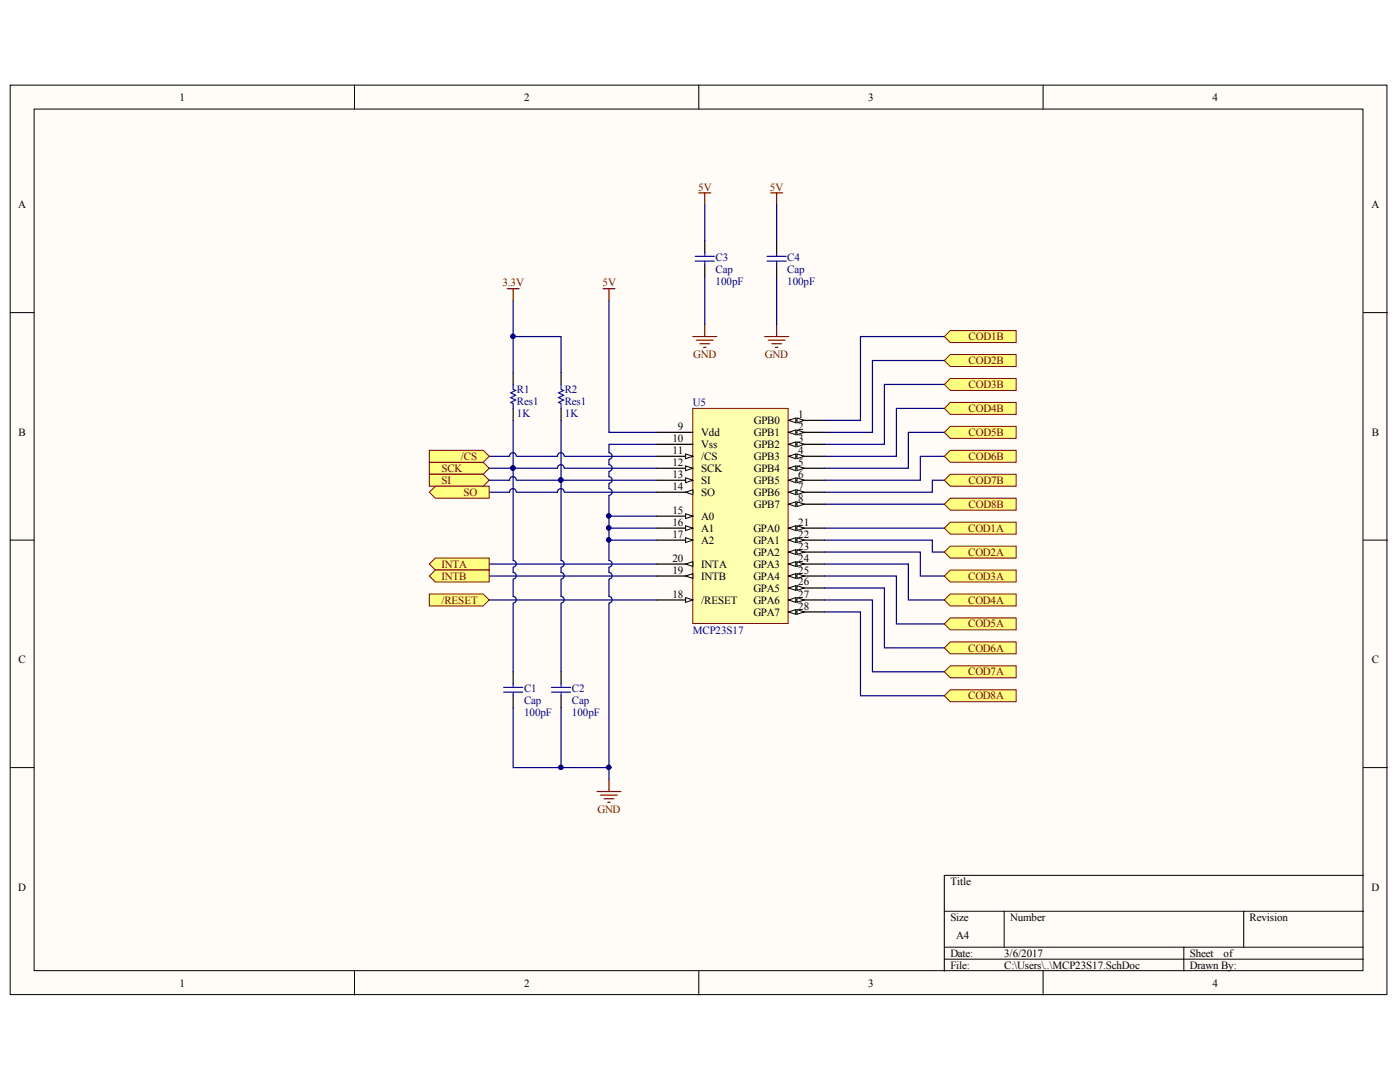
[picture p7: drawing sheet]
<svg xmlns="http://www.w3.org/2000/svg" width="279mm" height="216mm" viewBox="0 0 279 216" stroke-linecap="round" stroke-linejoin="round" font-family="sans-serif">
<defs><g id="words">
<g font-size="2.2">
<text x="35.9" y="20.1">1</text>
<text x="104.6" y="20.1">2</text>
<text x="173.3" y="20.1">3</text>
<text x="242" y="20.1">4</text>
<text x="3.6" y="41.6">A</text>
<text x="273.7" y="41.6">A</text>
<text x="159.3" y="83.4">1</text>
<text x="3.7" y="87">B</text>
<text x="134.2" y="88.2">10</text>
<text x="135.3" y="85.8">9</text>
<text x="139.9" y="87">Vdd</text>
<text x="139.9" y="89.3">Vss</text>
<text x="150.4" y="84.6">GPB0</text>
<text x="150.4" y="87">GPB1</text>
<text x="150.4" y="89.3">GPB2</text>
<text x="159.3" y="85.8">2</text>
<text x="159.3" y="88.2">3</text>
<text x="273.8" y="87">B</text>
<text x="134.2" y="90.6">11</text>
<text x="134.2" y="93">12</text>
<text x="134.2" y="95.4">13</text>
<text x="139.9" y="91.8">/CS</text>
<text x="139.9" y="94.2">SCK</text>
<text x="150.4" y="91.8">GPB3</text>
<text x="150.4" y="94.2">GPB4</text>
<text x="159.3" y="90.6">4</text>
<text x="159.3" y="93">5</text>
<text x="159.3" y="95.4">6</text>
<text x="134.2" y="97.7">14</text>
<text x="139.9" y="96.5">SI</text>
<text x="139.9" y="99">SO</text>
<text x="150.4" y="96.5">GPB5</text>
<text x="150.4" y="99">GPB6</text>
<text x="150.4" y="101.4">GPB7</text>
<text x="159.3" y="97.7">7</text>
<text x="159.3" y="100.2">8</text>
<text x="134.2" y="102.5">15</text>
<text x="134.2" y="104.9">16</text>
<text x="134.2" y="107.3">17</text>
<text x="139.9" y="103.7">A0</text>
<text x="139.9" y="106.1">A1</text>
<text x="150.3" y="106.1">GPA0</text>
<text x="159.3" y="104.9">21</text>
<text x="159.3" y="107.3">22</text>
<text x="134.2" y="112.1">20</text>
<text x="139.9" y="108.5">A2</text>
<text x="139.9" y="113.3">INTA</text>
<text x="150.3" y="108.5">GPA1</text>
<text x="150.3" y="110.9">GPA2</text>
<text x="150.3" y="113.3">GPA3</text>
<text x="159.3" y="109.7">23</text>
<text x="159.3" y="112.1">24</text>
<text x="134.2" y="114.5">19</text>
<text x="134.2" y="119.3">18</text>
<text x="139.9" y="115.6">INTB</text>
<text x="150.3" y="115.6">GPA4</text>
<text x="150.3" y="118.1">GPA5</text>
<text x="159.3" y="114.5">25</text>
<text x="159.3" y="116.8">26</text>
<text x="159.3" y="119.3">27</text>
<text x="139.9" y="120.5">/RESET</text>
<text x="150.3" y="120.5">GPA6</text>
<text x="150.3" y="122.8">GPA7</text>
<text x="159.3" y="121.6">28</text>
<text x="3.7" y="132.4">C</text>
<text x="273.8" y="132.4">C</text>
<text x="3.6" y="177.8">D</text>
<text x="189.7" y="176.6">Title</text>
<text x="273.7" y="177.8">D</text>
<text x="189.7" y="183.8">Size</text>
<text x="201.6" y="183.8">Number</text>
<text x="249.4" y="183.8">Revision</text>
<text x="189.7" y="191">Date:</text>
<text x="190.8" y="187.3">A4</text>
<text x="200.4" y="191">3/6/2017</text>
<text x="237.4" y="191">Sheet</text>
<text x="244.2" y="191">of</text>
<text x="35.9" y="196.9">1</text>
<text x="104.6" y="196.9">2</text>
<text x="173.3" y="196.9">3</text>
<text x="189.7" y="193.3">File:</text>
<text x="200.4" y="193.3">C:\Users\..\MCP23S17.SchDoc</text>
<text x="237.4" y="193.3">Drawn By:</text>
<text x="242" y="196.9">4</text>
</g>
<g font-size="2.2" fill="#800000">
<text x="139.4" y="38">5V</text>
<text x="153.6" y="38">5V</text>
<text x="100.3" y="57.1">3.3V</text>
<text x="120.2" y="57.1">5V</text>
<text x="138.3" y="71.4">GND</text>
<text x="152.6" y="71.4">GND</text>
<text x="193.3" y="67.9">COD1B</text>
<text x="193.3" y="72.7">COD2B</text>
<text x="193.3" y="77.4">COD3B</text>
<text x="193.3" y="82.2">COD4B</text>
<text x="193.3" y="87">COD5B</text>
<text x="88.1" y="94.2">SCK</text>
<text x="92" y="91.8">/CS</text>
<text x="193.3" y="91.8">COD6B</text>
<text x="88.1" y="96.5">SI</text>
<text x="92.5" y="99">SO</text>
<text x="193.3" y="96.5">COD7B</text>
<text x="193.3" y="101.4">COD8B</text>
<text x="193.2" y="106.1">COD1A</text>
<text x="88.1" y="113.3">INTA</text>
<text x="193.2" y="110.9">COD2A</text>
<text x="88.1" y="115.6">INTB</text>
<text x="193.2" y="115.6">COD3A</text>
<text x="88.1" y="120.5">/RESET</text>
<text x="193.2" y="120.5">COD4A</text>
<text x="193.2" y="125.2">COD5A</text>
<text x="193.2" y="130">COD6A</text>
<text x="193.2" y="134.7">COD7A</text>
<text x="193.2" y="139.6">COD8A</text>
<text x="119.2" y="162.3">GND</text>
</g>
<g font-size="2.2" fill="#000080">
<text x="142.8" y="52.2">C3</text>
<text x="157.1" y="52.2">C4</text>
<text x="142.8" y="56.9">100pF</text>
<text x="142.8" y="54.5">Cap</text>
<text x="157.1" y="56.9">100pF</text>
<text x="157.1" y="54.5">Cap</text>
<text x="103.2" y="83.2">1K</text>
<text x="103.2" y="78.4">R1</text>
<text x="103.2" y="80.8">Res1</text>
<text x="112.7" y="83.2">1K</text>
<text x="112.7" y="78.4">R2</text>
<text x="112.7" y="80.8">Res1</text>
<text x="138.3" y="81.1">U5</text>
<text x="138.3" y="126.5">MCP23S17</text>
<text x="104.6" y="142.9">100pF</text>
<text x="104.6" y="138.1">C1</text>
<text x="104.6" y="140.5">Cap</text>
<text x="114.2" y="142.9">100pF</text>
<text x="114.2" y="138.1">C2</text>
<text x="114.2" y="140.5">Cap</text>
</g>
</g></defs>
<g fill="#fffcf8" stroke="#000" stroke-width=".2">
<path d="M2 17h274.8v181.5h-274.8z"/>
<path d="M6.8 21.8h265.2v171.9h-265.2z"/>
</g>
<g fill="none" stroke="#000" stroke-width=".2">
<path d="M70.7 17v4.8M139.5 17v4.8M208.2 17v4.8M2 62.4h4.8M272.1 62.4h4.8M2 107.8h4.8M272.1 107.8h4.8M2 153.2h4.8M272.1 153.2h4.8M272.1 174.7h-83.6v19.1M70.7 193.8v4.8M139.5 193.8v4.8"/>
<path d="M188.5 181.8h83.6M188.5 189h83.6M188.5 191.4h83.6M200.4 181.8v7.2M208.2 193.8v4.8M236.3 189v4.8M248.2 181.8v7.2"/>
</g>
<g fill="none" stroke="#000080" stroke-width=".24">
<path d="M188.5 76.7h-12v12h-11.9M188.5 71.9h-14.4v14.4h-9.5M188.5 67.2h-16.8v16.7h-7.1M188.5 95.8h-2.4v2.4h-21.5M188.5 91h-4.8v4.8h-19.1M188.5 86.3h-7.2v7.1h-16.7M188.5 81.5h-9.6v9.5h-14.3M97.6 112.6h33.5M97.6 114.9h33.5M97.6 119.7h33.5M121.5 105.4h9.6M121.5 103h9.6"/>
<path d="M121.5 107.8h9.6M164.6 107.8h21.5v2.4h2.4M164.6 110.2h19.1v4.7h4.8M164.6 112.6h16.7v7.1h7.2M164.6 114.9h14.3v9.6h9.6M164.6 117.3h11.9v12h12M164.6 119.7h9.5v14.4h14.4M164.6 100.6h23.9M164.6 105.4h23.9M164.6 122.1h7.1v16.7h16.8"/>
</g>
<path d="M120.3 57.6h2.4M121.5 57.6v2.4M119.1 157.9h4.8M119.9 158.7h3.3M120.6 159.4h1.9M121.5 155.6v2.3M121.3 160.1h.5" fill="none" stroke="#800000" stroke-width=".24"/>
<g fill="#000080" stroke="#000080" stroke-width=".2">
<circle cx="121.5" cy="102.9" r=".43"/>
<circle cx="121.5" cy="105.3" r=".43"/>
<circle cx="121.5" cy="107.7" r=".43"/>
</g>
<g fill="#ffff80" stroke="#800000" stroke-width=".2">
<path d="M85.7 92.2h10.7l1.2 1.2-1.2 1.2h-10.7z" fill-rule="evenodd"/>
<path d="M85.7 94.6h10.7l1.2 1.2-1.2 1.2h-10.7z" fill-rule="evenodd"/>
<path d="M85.7 112.6l1.2-1.2h10.7v2.3h-10.7z" fill-rule="evenodd"/>
<path d="M85.7 114.9l1.2-1.2h10.7v2.4h-10.7z" fill-rule="evenodd"/>
<path d="M85.7 118.5h10.7l1.2 1.2-1.2 1.2h-10.7z" fill-rule="evenodd"/>
</g>
<path d="M140.7 48v2.4M140.7 52.8v2.4M155 48v2.4M155 52.8v2.4M102.4 74.3v2.4M112 74.3v2.4M102.4 81.5v2.4M112 81.5v2.4M102.4 134.1v2.3M102.4 138.8v2.4M112 134.1v2.3M112 138.8v2.4" fill="none" stroke="#000" stroke-width=".24"/>
<g fill="none" stroke="#00f" stroke-width=".24">
<path d="M138.7 52.1h3.9M138.7 51.2h3.9M140.7 50.4v.8M140.7 52.1v.7M153.1 52.1h3.8M153.1 51.2h3.8M155 50.4v.8M155 52.1v.7M102.4 76.7v1l.5 .2-1 .5 1 .5-1 .4 1 .5-1 .5 .5 .2v1M112 76.7v1l.5 .2-1 .5 1 .5-1 .4 1 .5-1 .5 .5 .2v1M100.5 138.1h3.8M100.5 137.2h3.8"/>
<path d="M102.4 136.4v.8M102.4 138.1v.7M110.1 138.1h3.8M110.1 137.2h3.8M112 136.4v.8M112 138.1v.7"/>
</g>
<g fill="none" stroke="#000080" stroke-width=".24">
<path d="M102.4 60v7.2M121.5 60v26.3h9.6M140.7 40.9v7.1M140.7 55.2v9.6M155 40.9v7.1M155 55.2v9.6M102.4 74.3v-7.1h9.6v7.1M102.4 83.9v27.9M103 98.2a.67 .67 0 0 0-.6-.7 .67 .67 0 0 0-.7 .7h-4.1M103 91a.67 .67 0 0 0-.6-.7 .67 .67 0 0 0-.7 .7h-4.1M112 83.9v27.9M112.6 98.2a.67 .67 0 0 0-.7-.7 .67 .67 0 0 0-.6 .7h-8.2"/>
<path d="M112.6 91a.67 .67 0 0 0-.7-.7 .67 .67 0 0 0-.6 .7h-8.2M112.7 98.2h18.4M112.7 91h18.4M102.4 111.8a.67 .67 0 0 1 .6 .7 .67 .67 0 0 1-.6 .7M102.4 113.3v.9a.67 .67 0 0 1 .6 .7 .67 .67 0 0 1-.6 .7M102.4 115.7v3.3a.67 .67 0 0 1 .6 .7 .67 .67 0 0 1-.6 .6M112 111.8a.67 .67 0 0 1 .6 .7 .67 .67 0 0 1-.6 .7M112 115.7v3.3a.67 .67 0 0 1 .6 .7 .67 .67 0 0 1-.6 .6M112 113.3v.9a.67 .67 0 0 1 .6 .7 .67 .67 0 0 1-.6 .7M102.4 120.4v13.7M112 120.4v13.7M102.4 141.2v12h19.1"/>
<path d="M112 141.2v12"/>
</g>
<g fill="#000080" stroke="#000080" stroke-width=".2">
<circle cx="102.4" cy="93.4" r=".43"/>
<circle cx="111.9" cy="153.1" r=".43"/>
<circle cx="111.9" cy="95.8" r=".43"/>
<circle cx="121.5" cy="153.1" r=".43"/>
<circle cx="102.4" cy="67.1" r=".43"/>
</g>
<g fill="none" stroke="#800000" stroke-width=".24">
<path d="M139.5 38.5h2.3M140.7 38.5v2.4M153.8 38.5h2.4M155 38.5v2.4M101.2 57.6h2.4M102.4 57.6v2.4M138.3 67.2h4.7M139 67.9h3.3M139.7 68.6h1.9M140.4 69.3h.5M140.7 64.8v2.4M152.6 67.2h4.8"/>
<path d="M153.3 67.9h3.4M154 68.6h2M154.8 69.3h.4M155 64.8v2.4"/>
</g>
<g fill="#ffff80" stroke="#800000" stroke-width=".2">
<path d="M85.7 98.2l1.2-1.2h10.7v2.4h-10.7z" fill-rule="evenodd"/>
<path d="M85.7 89.9h10.7l1.2 1.1-1.2 1.2h-10.7z" fill-rule="evenodd"/>
<path d="M188.5 67.2l1.2-1.2h13.1v2.4h-13.1z" fill-rule="evenodd"/>
<path d="M188.5 71.9l1.2-1.2h13.1v2.4h-13.1z" fill-rule="evenodd"/>
<path d="M188.5 76.7l1.2-1.2h13.1v2.4h-13.1z" fill-rule="evenodd"/>
<path d="M188.5 81.5l1.2-1.2h13.1v2.4h-13.1z" fill-rule="evenodd"/>
<path d="M188.5 86.3l1.2-1.2h13.1v2.4h-13.1z" fill-rule="evenodd"/>
<path d="M188.5 91l1.2-1.1h13.1v2.3h-13.1z" fill-rule="evenodd"/>
<path d="M188.5 95.8l1.2-1.2h13.1v2.4h-13.1z" fill-rule="evenodd"/>
<path d="M188.5 100.6l1.2-1.2h13.1v2.4h-13.1z" fill-rule="evenodd"/>
<path d="M188.5 105.4l1.2-1.2h13.1v2.4h-13.1z" fill-rule="evenodd"/>
<path d="M188.5 110.2l1.2-1.2h13.1v2.4h-13.1z" fill-rule="evenodd"/>
<path d="M188.5 114.9l1.2-1.2h13.1v2.4h-13.1z" fill-rule="evenodd"/>
<path d="M188.5 119.7l1.2-1.2h13.1v2.4h-13.1z" fill-rule="evenodd"/>
<path d="M188.5 124.5l1.2-1.2h13.1v2.4h-13.1z" fill-rule="evenodd"/>
<path d="M188.5 129.3l1.2-1.2h13.1v2.4h-13.1z" fill-rule="evenodd"/>
<path d="M188.5 134.1l1.2-1.2h13.1v2.3h-13.1z" fill-rule="evenodd"/>
<path d="M188.5 138.8l1.2-1.2h13.1v2.4h-13.1z" fill-rule="evenodd"/>
</g>
<g fill="none" stroke="#000080" stroke-width=".24">
<path d="M103 95.8a.67 .67 0 0 0-.6-.7 .67 .67 0 0 0-.7 .7h-4.1M103.1 95.8h28M112.6 93.4a.67 .67 0 0 0-.7-.7 .67 .67 0 0 0-.6 .7h-13.7M112.7 93.4h18.4M121.5 98.9v12.9M121.5 96.5v1a.67 .67 0 0 1 .7 .7 .67 .67 0 0 1-.7 .6M121.5 94.2v.9a.67 .67 0 0 1 .7 .7 .67 .67 0 0 1-.7 .6M121.5 91.8v.9a.67 .67 0 0 1 .7 .7 .67 .67 0 0 1-.7 .7M131.1 88.7h-9.6v1.6a.67 .67 0 0 1 .7 .7 .67 .67 0 0 1-.7 .7M121.5 111.8a.67 .67 0 0 1 .7 .7 .67 .67 0 0 1-.7 .7M121.5 115.7v3.3a.67 .67 0 0 1 .7 .7 .67 .67 0 0 1-.7 .6M121.5 113.3v.9a.67 .67 0 0 1 .7 .7 .67 .67 0 0 1-.7 .7"/>
<path d="M121.5 120.4v35.2"/>
</g>
<g fill="#000080" stroke="#000080" stroke-width=".2">
<circle cx="111.9" cy="95.8" r=".43"/>
<circle cx="102.4" cy="93.4" r=".43"/>
<circle cx="121.5" cy="153.1" r=".43"/>
<circle cx="121.5" cy="107.7" r=".43"/>
<circle cx="121.5" cy="105.3" r=".43"/>
<circle cx="121.5" cy="102.9" r=".43"/>
</g>
<path d="M138.3 81.5h19v42.9h-19z" fill="#ffffb0" stroke="#800000" stroke-width=".2"/>
<path d="M131.1 86.3h7.2M131.1 88.7h7.2M131.1 91h7.2" fill="none" stroke="#000" stroke-width=".24"/>
<path d="M136.8 90.6l1.5 .4-1.5 .5z" fill="#fffcf8" stroke="#000" stroke-width=".2"/>
<path d="M131.1 93.4h7.2" fill="none" stroke="#000" stroke-width=".24"/>
<path d="M136.8 93l1.5 .4-1.5 .5z" fill="#fffcf8" stroke="#000" stroke-width=".2"/>
<path d="M131.1 95.8h7.2" fill="none" stroke="#000" stroke-width=".24"/>
<path d="M136.8 95.3l1.5 .5-1.5 .5z" fill="#fffcf8" stroke="#000" stroke-width=".2"/>
<path d="M131.1 98.2h7.2" fill="none" stroke="#000" stroke-width=".24"/>
<path d="M136.8 98.2l1.5-.5v1z" fill="#fffcf8" stroke="#000" stroke-width=".2"/>
<path d="M131.1 103h7.2" fill="none" stroke="#000" stroke-width=".24"/>
<path d="M136.8 102.5l1.5 .5-1.5 .5z" fill="#fffcf8" stroke="#000" stroke-width=".2"/>
<path d="M131.1 105.4h7.2" fill="none" stroke="#000" stroke-width=".24"/>
<path d="M136.8 104.9l1.5 .5-1.5 .5z" fill="#fffcf8" stroke="#000" stroke-width=".2"/>
<path d="M131.1 107.8h7.2" fill="none" stroke="#000" stroke-width=".24"/>
<path d="M136.8 107.3l1.5 .5-1.5 .5z" fill="#fffcf8" stroke="#000" stroke-width=".2"/>
<path d="M131.1 112.6h7.2" fill="none" stroke="#000" stroke-width=".24"/>
<path d="M136.8 112.6l1.5-.5v.9z" fill="#fffcf8" stroke="#000" stroke-width=".2"/>
<path d="M131.1 114.9h7.2" fill="none" stroke="#000" stroke-width=".24"/>
<path d="M136.8 114.9l1.5-.4v.9z" fill="#fffcf8" stroke="#000" stroke-width=".2"/>
<path d="M131.1 119.7h7.2" fill="none" stroke="#000" stroke-width=".24"/>
<path d="M136.8 119.2l1.5 .5-1.5 .5z" fill="#fffcf8" stroke="#000" stroke-width=".2"/>
<path d="M157.4 83.9h7.2" fill="none" stroke="#000" stroke-width=".24"/>
<g fill="#fffcf8" stroke="#000" stroke-width=".2">
<path d="M157.4 83.9l1.4-.5v1z"/>
<path d="M159.1 83.4l1.4 .5-1.4 .5z"/>
</g>
<path d="M157.4 86.3h7.2" fill="none" stroke="#000" stroke-width=".24"/>
<g fill="#fffcf8" stroke="#000" stroke-width=".2">
<path d="M157.4 86.3l1.4-.5v.9z"/>
<path d="M159.1 85.8l1.4 .5-1.4 .4z"/>
</g>
<path d="M157.4 88.7h7.2" fill="none" stroke="#000" stroke-width=".24"/>
<g fill="#fffcf8" stroke="#000" stroke-width=".2">
<path d="M157.4 88.7l1.4-.5v.9z"/>
<path d="M159.1 88.2l1.4 .5-1.4 .4z"/>
</g>
<path d="M157.4 91h7.2" fill="none" stroke="#000" stroke-width=".24"/>
<g fill="#fffcf8" stroke="#000" stroke-width=".2">
<path d="M157.4 91l1.4-.4v.9z"/>
<path d="M159.1 90.6l1.4 .4-1.4 .5z"/>
</g>
<path d="M157.4 93.4h7.2" fill="none" stroke="#000" stroke-width=".24"/>
<g fill="#fffcf8" stroke="#000" stroke-width=".2">
<path d="M157.4 93.4l1.4-.4v.9z"/>
<path d="M159.1 93l1.4 .4-1.4 .5z"/>
</g>
<path d="M157.4 95.8h7.2" fill="none" stroke="#000" stroke-width=".24"/>
<g fill="#fffcf8" stroke="#000" stroke-width=".2">
<path d="M157.4 95.8l1.4-.5v1z"/>
<path d="M159.1 95.3l1.4 .5-1.4 .5z"/>
</g>
<path d="M157.4 98.2h7.2" fill="none" stroke="#000" stroke-width=".24"/>
<g fill="#fffcf8" stroke="#000" stroke-width=".2">
<path d="M157.4 98.2l1.4-.5v1z"/>
<path d="M159.1 97.7l1.4 .5-1.4 .5z"/>
</g>
<path d="M157.4 100.6h7.2" fill="none" stroke="#000" stroke-width=".24"/>
<g fill="#fffcf8" stroke="#000" stroke-width=".2">
<path d="M157.4 100.6l1.4-.5v1z"/>
<path d="M159.1 100.1l1.4 .5-1.4 .5z"/>
</g>
<path d="M157.4 105.4h7.2" fill="none" stroke="#000" stroke-width=".24"/>
<g fill="#fffcf8" stroke="#000" stroke-width=".2">
<path d="M157.4 105.4l1.4-.5v1z"/>
<path d="M159.1 104.9l1.4 .5-1.4 .5z"/>
</g>
<path d="M157.4 107.8h7.2" fill="none" stroke="#000" stroke-width=".24"/>
<g fill="#fffcf8" stroke="#000" stroke-width=".2">
<path d="M157.4 107.8l1.4-.5v1z"/>
<path d="M159.1 107.3l1.4 .5-1.4 .5z"/>
</g>
<path d="M157.4 110.2h7.2" fill="none" stroke="#000" stroke-width=".24"/>
<g fill="#fffcf8" stroke="#000" stroke-width=".2">
<path d="M157.4 110.2l1.4-.5v.9z"/>
<path d="M159.1 109.7l1.4 .5-1.4 .4z"/>
</g>
<path d="M157.4 112.6h7.2" fill="none" stroke="#000" stroke-width=".24"/>
<g fill="#fffcf8" stroke="#000" stroke-width=".2">
<path d="M157.4 112.6l1.4-.5v.9z"/>
<path d="M159.1 112.1l1.4 .5-1.4 .4z"/>
</g>
<path d="M157.4 114.9h7.2" fill="none" stroke="#000" stroke-width=".24"/>
<g fill="#fffcf8" stroke="#000" stroke-width=".2">
<path d="M157.4 114.9l1.4-.4v.9z"/>
<path d="M159.1 114.5l1.4 .4-1.4 .5z"/>
</g>
<path d="M157.4 117.3h7.2" fill="none" stroke="#000" stroke-width=".24"/>
<g fill="#fffcf8" stroke="#000" stroke-width=".2">
<path d="M157.4 117.3l1.4-.4v.9z"/>
<path d="M159.1 116.9l1.4 .4-1.4 .5z"/>
</g>
<path d="M157.4 119.7h7.2" fill="none" stroke="#000" stroke-width=".24"/>
<g fill="#fffcf8" stroke="#000" stroke-width=".2">
<path d="M157.4 119.7l1.4-.5v1z"/>
<path d="M159.1 119.2l1.4 .5-1.4 .5z"/>
</g>
<path d="M157.4 122.1h7.2" fill="none" stroke="#000" stroke-width=".24"/>
<g fill="#fffcf8" stroke="#000" stroke-width=".2">
<path d="M157.4 122.1l1.4-.5v1z"/>
<path d="M159.1 121.6l1.4 .5-1.4 .5z"/>
</g>
<use href="#words"/>
</svg>
